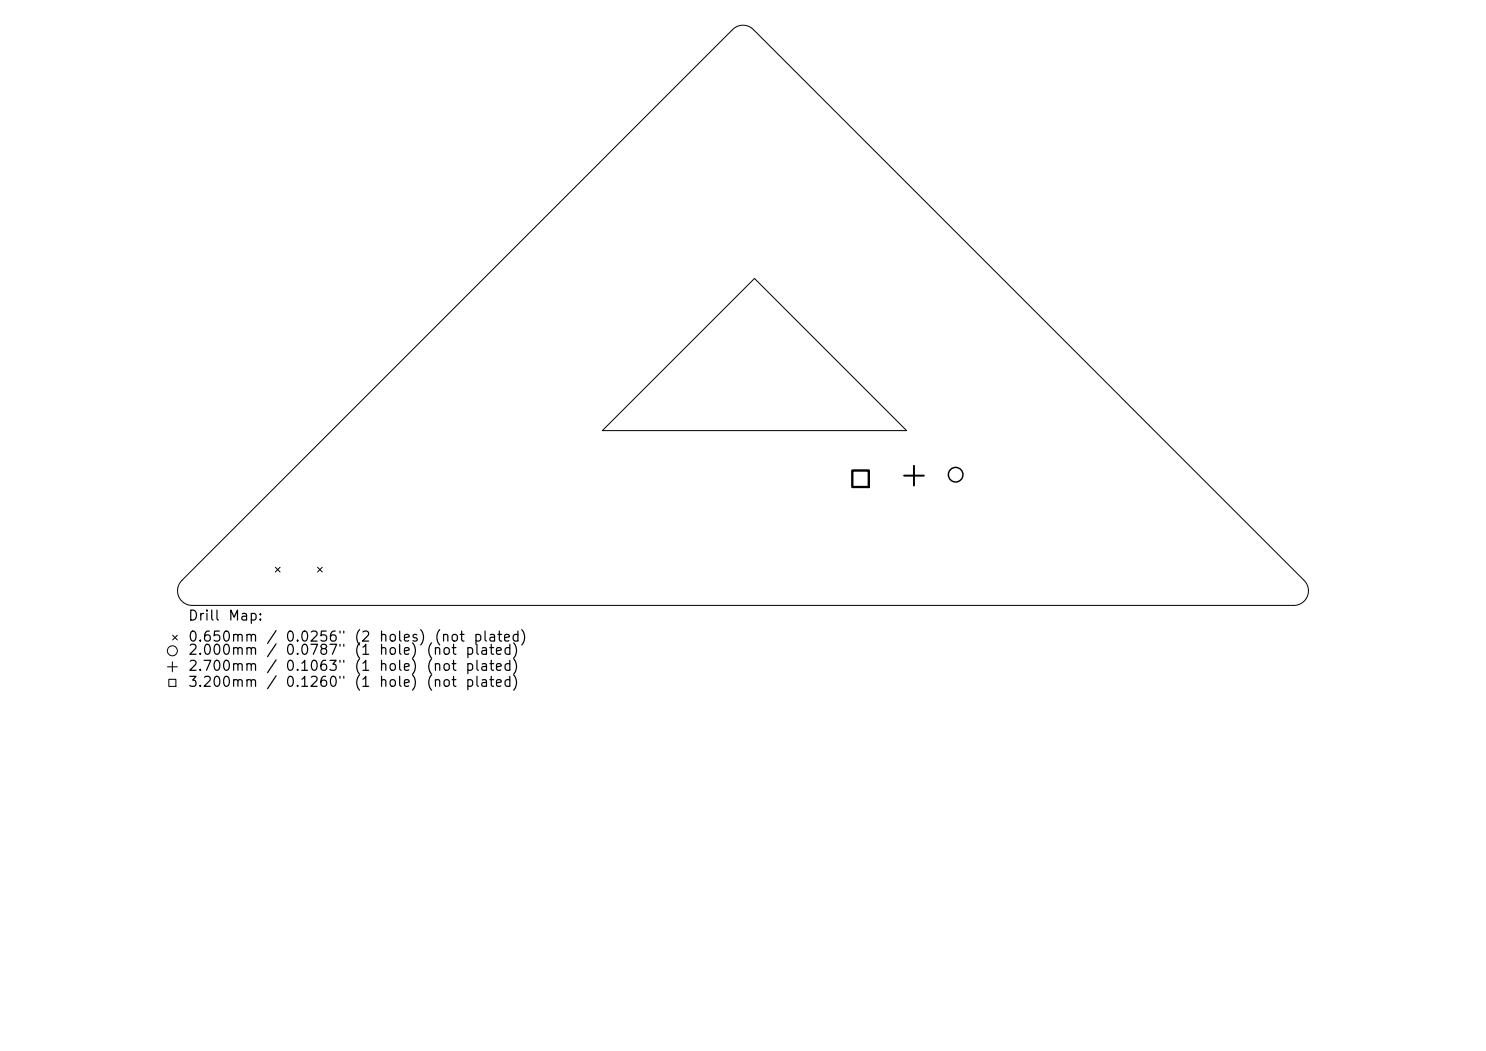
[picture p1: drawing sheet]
<svg xmlns="http://www.w3.org/2000/svg" width="297mm" height="210mm" viewBox="0 0 297 210" stroke-linecap="round" stroke-linejoin="round" font-family="sans-serif">
<defs><g id="words">
<g font-size="2">
<text x="37.4" y="124.5">Drill</text>
<text x="45.5" y="124.5">Map:</text>
<text x="37.4" y="128.7">0.650mm</text>
<text x="37.4" y="131.3">2.000mm</text>
<text x="53.1" y="128.7">/</text>
<text x="53.1" y="131.3">/</text>
<text x="56.9" y="128.7">0.0256&quot;</text>
<text x="56.9" y="131.3">0.0787&quot;</text>
<text x="70.6" y="128.7">(2</text>
<text x="70.6" y="131.3">(1</text>
<text x="75.6" y="128.7">holes)</text>
<text x="75.6" y="131.3">hole)</text>
<text x="85" y="131.3">(not</text>
<text x="86.6" y="128.7">(not</text>
<text x="92.8" y="131.3">plated)</text>
<text x="94.5" y="128.7">plated)</text>
<text x="37.4" y="134.5">2.700mm</text>
<text x="37.4" y="137.7">3.200mm</text>
<text x="53.1" y="134.5">/</text>
<text x="53.1" y="137.7">/</text>
<text x="56.9" y="134.5">0.1063&quot;</text>
<text x="56.9" y="137.7">0.1260&quot;</text>
<text x="70.6" y="134.5">(1</text>
<text x="70.6" y="137.7">(1</text>
<text x="75.6" y="134.5">hole)</text>
<text x="75.6" y="137.7">hole)</text>
<text x="85" y="134.5">(not</text>
<text x="85" y="137.7">(not</text>
<text x="92.8" y="134.5">plated)</text>
<text x="92.8" y="137.7">plated)</text>
</g>
</g></defs>
<g fill="none" stroke="#000" stroke-width=".2">
<path d="M120.4 86l30.4-30.4 30.4 30.4zM36.3 116l110.1-110.1a2.92 2.92 0 0 1 4.2 0l110.1 110.1a2.92 2.92 0 0 1 .6 3.2 2.92 2.92 0 0 1-2.7 1.8h-220.2a2.92 2.92 0 0 1-2.7-1.8 2.92 2.92 0 0 1 .6-3.2zM55 113.3l1 1M56 113.3l-1 1M63.5 113.3l.9 1M64.4 113.3l-.9 1M33.4 133.2h2M33.7 135.7h1.5v1.5h-1.5zM34.4 132.2v2M34.5 126.9l.9 1M35.4 126.9l-.9 1"/>
<circle cx="34.4" cy="130" r="1"/>
</g>
<circle cx="191" cy="94.9" r="1.46" fill="none" stroke="#000" stroke-width=".29"/>
<path d="M180.7 95h3.9M182.7 93.1v3.9" fill="none" stroke="#000" stroke-width=".39"/>
<path d="M170.3 94h3.3v3.3h-3.3z" fill="none" stroke="#000" stroke-width=".47"/>
<use href="#words"/>
</svg>
